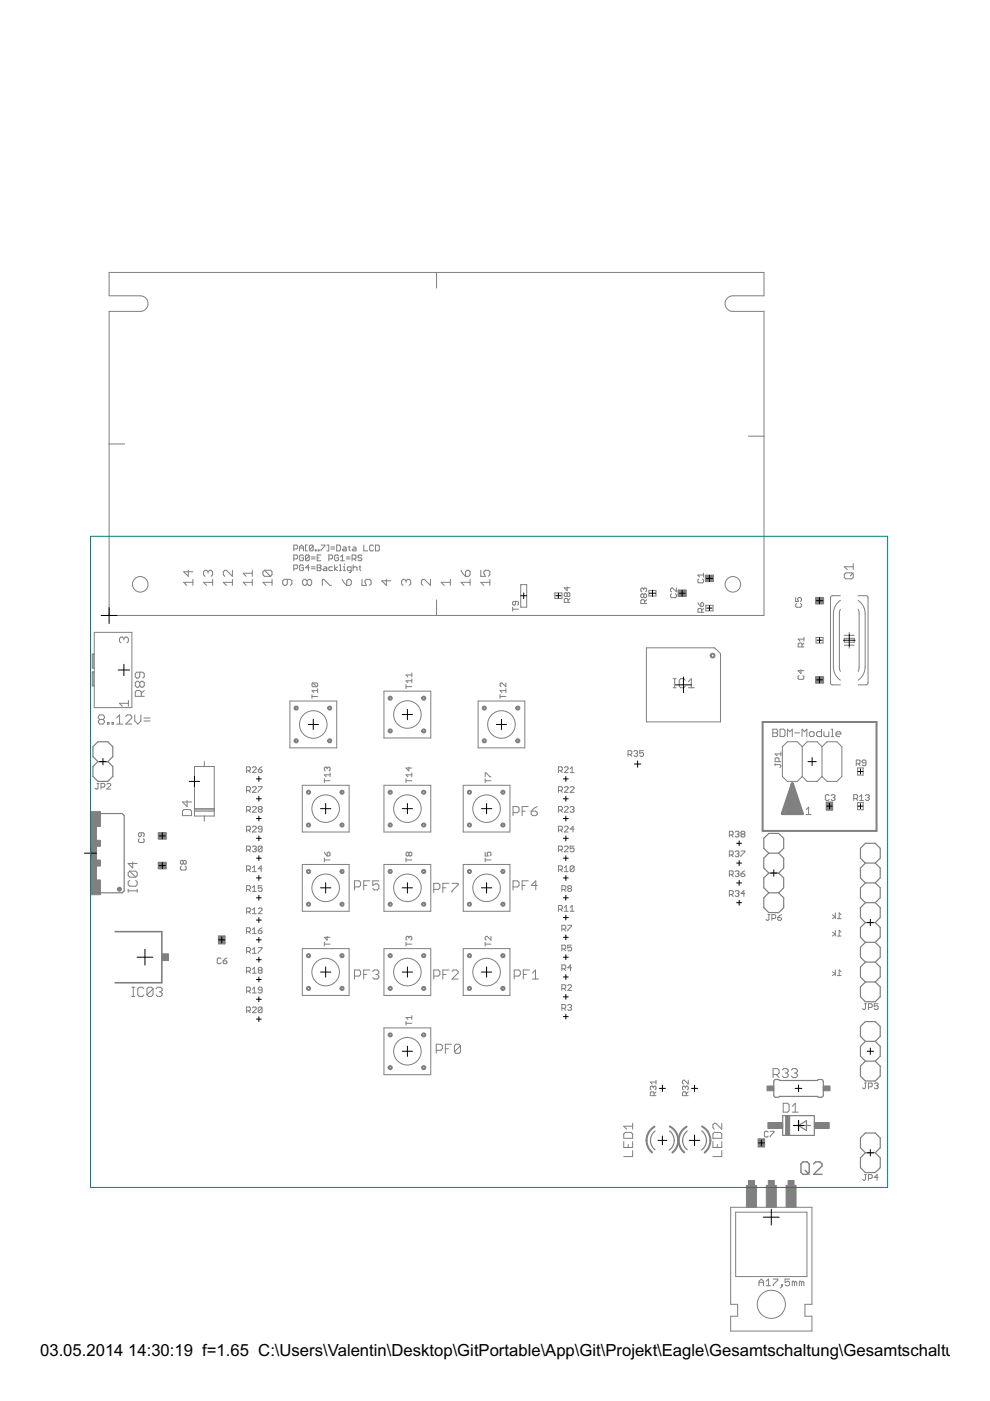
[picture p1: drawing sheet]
<svg xmlns="http://www.w3.org/2000/svg" width="210mm" height="297mm" viewBox="0 0 210 297" stroke-linecap="round" stroke-linejoin="round" font-family="sans-serif">
<defs><g id="words">
<g font-size="4">
<text x="8.5" y="287.5">03.05.2014</text>
<text x="27.2" y="287.5">14:30:19 f=1.65 C:\Users\Valentin\Desktop\GitPortable\App\Git\Projekt\Eagle\Gesamtschaltung\Gesamtschaltung.brd</text>
</g>
</g></defs>
<g fill="none" stroke="#808080" stroke-width=".21">
<path d="M23.1 57.8h138.9v4.9h-6.6a1.65 1.65 0 0 0-1.7 1.7 1.65 1.65 0 0 0 1.7 1.6h6.6v64.5h-138.9v-64.5h6.6a1.65 1.65 0 0 0 1.7-1.6 1.65 1.65 0 0 0-1.7-1.7h-6.6zM92.6 57.8v3.3M23.1 94.1h3.3M158.7 92.5h3.3M62.3 116.4h.6l.2-.2v-.4l-.2-.2h-.6v1.2M62.3 118.5h.6l.2-.2v-.4l-.2-.2h-.6v1.2M63.5 116.8v-.8l.4-.4 .4 .4v.8M63.5 116.2h.8M64.3 120l-.2-.2h-.4l-.2 .2v.8l.2 .2h.4l.2-.2v-.4h-.4M64.3 117.9l-.2-.2h-.4l-.2 .2v.8l.2 .2h.4l.2-.2v-.4h-.4M65.2 115.6h-.4v1.2h.4M65.6 117.9l-.2-.2h-.4l-.2 .2v.8"/>
<path d="M65.6 117.9v.8l-.2 .2h-.4l-.2-.2M65.6 117.9l-.8 .8M66 118.5h.8M66 118.1h.8M66.4 115.8l-.2-.2h-.4l-.2 .2v.8M66.4 115.8v.8l-.2 .2h-.4l-.2-.2M66.4 115.8l-.8 .8M66.8 116.6h.2v.2h-.2zM67.2 119.8h.7l.2 .2-.2 .4 .2 .4-.2 .2h-.7zM67.2 118.3h.4M67.5 116.6h.1v.2h-.1zM68.1 117.7h-.9v1.2h.9"/>
<path d="M68.1 115.6h.8v.2l-.8 .8v.2M69.3 115.6h.4v1.2h-.4M69.7 118.5h.6l.2-.2v-.4l-.2-.2h-.6v1.2M70.1 116.4h.9M70.1 116h.9M71 119.8v1.2M71.4 115.6h.6l.2 .2v.8l-.2 .2h-.6zM71.8 117.9l-.2-.2h-.4l-.2 .2v.8l.2 .2h.4l.2-.2v-.4h-.4M72 119.8h.2v1.2M72.2 118.9h.8M72.2 118.1l.4-.4v1.2M72.8 116h.4l.2 .2v.6h-.6l-.2-.2 .2-.2h.6"/>
<path d="M73 119.6v.2M73.4 118.5h.8M73.4 118.1h.8M73.9 116h.4M74 115.8v.8l.3 .2M74.7 118.5h.6l.2-.2v-.4l-.2-.2h-.6v1.2M74.9 119.8v1.2M74.9 116h.4l.2 .2v.6h-.6l-.2-.2 .2-.2h.6M75.1 118.5l.4 .4M76.3 120v.8l.2 .2M76.7 117.9l-.2-.2h-.4l-.2 .2 .2 .4h.4l.2 .2-.2 .4h-.4l-.2-.2M77.1 115.6v1.2h.9"/>
<path d="M79.2 115.8l-.2-.2h-.4l-.2 .2v.8l.2 .2h.4l.2-.2M79.6 115.6h.6l.2 .2v.8l-.2 .2h-.6zM180.9 119.5v1.3M19.8 138.7v2.9M20 134.1h8v15.9h-8zM20 138.7h-.4v2.9h.4M26.3 135.4l-.3-.3h-.3l-.4 .3v.6l.4 .3M26.3 135.4l.3-.3h.3l.3 .3v.6l-.3 .3M26.3 135.4v.3M39.9 120.9v1.3l-1-1h2M40.9 123.5h-2l.7 .6M40.9 122.8v1.3"/>
<path d="M44.1 121.2l-.3-.3h-.3l-.3 .3v.7l.3 .3M44.1 121.2l.3-.3h.4l.3 .3v.7l-.3 .3M44.1 121.2v.3M45.1 123.5h-1.9l.6 .6M45.1 122.8v1.3M49.3 123.5h-2l.7 .6M49.3 120.9v1.3l-1.3-1.3h-.3l-.4 .3v.7l.4 .3M49.3 122.8v1.3M53.5 123.5h-1.9l.6 .6M53.5 120.9v1.3M53.5 122.8v1.3M53.5 121.5h-1.9l.6 .7"/>
<path d="M56.1 120.9l-.3 .3v.7l.3 .3h1.3M56.1 120.9h1.3l.3 .3v.7l-.3 .3M56.1 120.9l1.3 1.3M57.7 123.5h-1.9l.6 .6M57.7 122.8v1.3M60.9 122.8v1l-.3 .3h-.3l-.4-.3v-.7l.4-.3h1.3l.3 .3v.7l-.3 .3M62.3 120.6h.6l.2-.2v-.4l-.2-.2h-.6v1.2M65.1 123.1l-.3-.3h-.3l-.3 .3v.7l.3 .3h.3l.3-.3M65.1 123.1l.3-.3h.4l.3 .3v.7l-.3 .3h-.4l-.3-.3M65.1 123.1v.7M65.6 120.4h-.8l.6-.6v1.2M66 120.6h.8"/>
<path d="M66 120.2h.8M67.2 120.4h.7M68.3 124.1v-1.3h.4l1.3 1.3h.3M68.7 120.2h.4l.2 .2v.6h-.6l-.2-.2 .2-.2h.6M70.5 120.2h-.6l-.2 .2v.4l.2 .2h.6M71.6 120.2l-.6 .4 .6 .4M72 121h.4M72.5 122.8l.4 .7 .6 .6M72.8 121h.4M72.8 120.2h.2v.8M73.5 123.1l.3-.3h.4l.3 .3v.7l-.3 .3h-.7zM74.4 121h-.6l-.2-.2v-.4l.2-.2h.6v1l-.4 .2"/>
<path d="M74.9 120.4l.2-.2h.4l.2 .2v.6M76.1 120.2h.4M76.8 122.8v1.3h.9l-.3-.6v-.4l.3-.3h.7l.3 .3v.7l-.3 .3M81.9 122.8v1.3l-1-1h2M86.1 123.1l-.3-.3h-.3l-.3 .3v.7l.3 .3M86.1 123.1l.3-.3h.4l.3 .3v.7l-.3 .3M86.1 123.1v.4M91.3 122.8v1.3l-1.3-1.3h-.3l-.4 .3v.7l.4 .3M92.6 127.2v3.3M95.5 123.5h-2l.7 .6M95.5 122.8v1.3M97.7 120.9l.4 .6 .6 .7"/>
<path d="M98.7 121.2l.3-.3h.4l.3 .3v.7l-.3 .3h-.7zM99.7 123.5h-2l.7 .6M99.7 122.8v1.3M101.9 120.9v1.3h1l-.3-.7v-.3l.3-.3h.6l.4 .3v.7l-.4 .3M103.9 123.5h-2l.7 .6M103.9 122.8v1.3M108.7 129.2h1.2M108.7 128.7v.9M109.3 127.5v.6l-.2 .2-.4-.2v-.4l.2-.2h.8l.2 .2v.4l-.2 .2M110.4 124h1.3v4.7h-1.3zM117.6 125.7h1.5v1.2h-1.5zM120.2 125.9l-.2-.2-.4 .2v.4l.2 .2 .4-.2"/>
<path d="M120.2 125.9l.2-.2 .4 .2v.4l-.2 .2-.4-.2M120.2 124.4v.8l-.6-.6h1.2M120.2 125.9v.4M120.4 127.7v-.6l-.2-.2h-.4l-.2 .2v.6h1.2M120.8 126.9l-.4 .4M136.5 126.1l.2-.2 .4 .2v.4l-.2 .2-.4-.2M136.5 124.9l.2-.2 .4 .2v.4l-.2 .2M136.5 126.1l-.2-.2-.4 .2v.4l.2 .2 .4-.2M136.5 124.9l-.2-.2-.4 .2v.4l.2 .2M136.5 124.9v.2M136.5 126.1v.4M136.7 128v-.7l-.2-.2h-.4l-.2 .2v.7h1.2"/>
<path d="M137.1 137.4h14.4l1.3 1.2v14.5h-15.7zM137.1 127.1l-.4 .5M137.6 125.2h1.5v1.2h-1.5zM142.4 125.9l-.2 .2v.4l.2 .2h.8l.2-.2v-.4l-.2-.2M143.4 124.7v.8l-.8-.8-.4 .2v.4l.2 .2M144.1 125.3h.5M145.2 125.8v.5h-.6M148 127.8l.6 .8M148.1 122.8l-.1 .2v.4l.1 .2h.9l.2-.2v-.4l-.2-.2M148.8 127.8l.4 .2v.4l-.2 .2h-.4v-.6zM148.8 129.8v-.6l-.2-.2h-.4l-.2 .2v.6h1.2M149.2 121.5v.8"/>
<path d="M149.2 121.9h-1.2l.4 .4M149.2 129l-.4 .4M149.6 128.3h1.6v1.2h-1.6zM150.4 122.1h-.5v.5M150.4 123.1h.5M168.7 126.7v.8h.6l-.2-.4 .2-.4h.4l.2 .2v.4l-.2 .2M168.9 128l-.2 .1v.5l.2 .2h.8l.2-.2v-.5l-.2-.1M170.1 137.2v-.7l-.3-.1h-.4l-.2 .1v.7h1.3M170.5 136.4l-.4 .4M170.5 135.5h-1.3l.4 .4M170.5 135.1v.8M173 135.2h1.5v1.1h-1.5z"/>
<path d="M173.8 126.8h-.6v.6M173.8 127.9h.5M178.2 126.3h-1.7l-.3 .1-.1 .3v18.1l.1 .3 .3 .1h1.7M178.2 129.2l-.2 .9v11.3l.2 .9M178.2 127.3l-1 1-.4 .9-.1 .9v11.8l.5 1.3 1 1M179 135.3h2.1v.9h-2.1zM179 134.7h2.1M179 136.8h2.1M179.3 121.5h1.3l.3 .3v.6l-.3 .3h-1.3l-.3-.3v-.6zM180.1 134.1v.6M180.1 136.8v.6M180.9 120.2h-1.9l.6 .6"/>
<path d="M180.9 121.5l-.6 .6M181.9 127.3l1 1 .4 .9 .1 .9v11.8l-.5 1.3-1 1M181.9 129.2l.3 .9v11.3l-.3 .9M181.9 126.3h1.7l.3 .1 .1 .3v18.1l-.1 .3-.3 .1h-1.7M19.8 142.5v2.9M20 142.5h-.4v2.9h.4M21.2 152.5l-.4-.3v-.3l.4-.3h.6l.3 .3v.3l-.3 .3M21.2 152.5l-.4 .4v.3l.4 .3h.6l.3-.3v-.3l-.3-.4M21.2 152.5h.6M22.8 153.2h.3v.3h-.3zM23.7 153.2h.4v.3h-.4zM24.7 153.5h1.3"/>
<path d="M24.7 152.2l.7-.6v1.9M26.6 151.9l.4-.3h.6l.3 .3v.3l-1.3 1.3h1.3M27.2 148.5v1.3M27.2 149.1h-1.9l.7 .7M28.6 151.6v1.3l.6 .6 .7-.6v-1.3M29.6 144.8l.4-.4h.3l.3 .4v.6l-.3 .3h-.3l-.4-.3M29.6 142.5v1l-.3 .3h-.3l-.3-.3v-.7l.3-.3h1.3l.3 .3v.7l-.3 .3M29.6 144.8l-.3-.4h-.3l-.3 .4v.6l.3 .3h.3l.3-.3M29.6 144.8v.6M30 147.6v-.9l-.4-.3h-.6l-.3 .3v.9h1.9M30.5 152.9h1.3M30.5 152.2h1.3"/>
<path d="M30.6 146.4l-.6 .6M61.5 148.6h9.9v10h-9.9zM66.1 147.7h1.3M66.1 147.3v.8M66.3 144.8l-.2 .2v.4l.2 .2h.9M66.3 144.8h.9l.2 .2v.4l-.2 .2M66.3 144.8l.9 .8M67.4 146.4h-1.3l.4 .4M67.4 146v.8M81.4 146.5h9.9v10h-9.9zM86.1 145.2v.8M86.1 145.6h1.2"/>
<path d="M87.3 143.1h-1.2l.4 .4M87.3 142.7v.8M87.3 143.9v.8M87.3 144.3h-1.2l.4 .4M101.4 148.6h9.9v10h-9.9zM106 147.7h1.3M106 147.3v.8M107.3 146.4h-1.3l.4 .4M107.3 144.8v.8l-.9-.8-.4 .2v.4l.2 .2M107.3 146v.8M133.2 160h.6l.2-.3v-.4l-.2-.1h-.6v1.2M133.6 160l.4 .4"/>
<path d="M134.4 159.3l.2-.1h.4l.2 .1-.2 .4M134.8 159.7h.2M135 159.7l.2 .3-.2 .4h-.4l-.2-.2M136.4 159.2h-.8v.5l.6-.1 .2 .1v.5l-.2 .2h-.4l-.2-.2M142.7 145.8h.7M142.7 143.9h.7M143 143.9v1.9M145.3 144.2l-.3-.3h-.7l-.3 .3v1.3l.3 .3h.7l.3-.3M145.9 145.8h1.3M145.9 144.5l.7-.6v1.9M163.9 154.6h.7l.3 .3v.2l-.3 .3 .3 .2v.3l-.3 .3h-.7zM163.9 155.4h.7"/>
<path d="M165.4 154.6h.8l.2 .3v1l-.2 .3h-.8zM165.6 159.4v.9M165.6 159.9h-1.3l.5 .4M166.9 156.2v-1.6l.6 .5 .5-.5v1.6M168.5 155.4h1M169.4 143.2l-.2 .2v.4l.2 .2h.8l.2-.2v-.4l-.2-.2M169.8 142v.8l-.6-.6h1.2M170.1 156.2v-1.6l.5 .5 .5-.5v1.6M170.1 158.3l-1.1-1h-2.1l-1 1v6.3l1 1.1h2.1l1.1-1.1M170.1 158.3l1-1h2.1l1.1 1M170.1 158.3v6.3M171.6 155.4l.3-.3h.5l.2 .3v.5l-.2 .3h-.5l-.3-.3z"/>
<path d="M173.2 143.6h.6M174.2 154.6v1.6h-.8l-.3-.3v-.5l.3-.3h.8M174.3 158.3l1-1h2.1l1.1 1v6.3l-1.1 1.1h-2.1l-1-1.1M174.3 144.1v.6h-.5M174.3 158.3v6.3M174.7 155.1v.8l.2 .3h.8v-1.1M176.2 154.6h.3v1.6M176.2 156.2h.5M177.2 155.6h1.1v-.2l-.3-.3h-.5l-.3 .3v.5l.3 .3h.5M20.6 166.1h.4M20.8 166.1v1l-.2 .2-.4-.2M21.4 166.9h.6l.2-.2v-.4l-.2-.2h-.6v1.2"/>
<path d="M22.6 166.3l.3-.2h.4l.2 .2v.2l-.9 .8h.9M29.5 177.8l-.1 .2v.4l.1 .2h.9l.2-.2v-.4l-.2-.2M30 176.6v.6l-.2 .2-.4-.2v-.4l.1-.2h.9l.2 .2v.4l-.2 .2M34.4 176.7h-.5v.5M34.4 177.7h.5M39 171.6h1.3l.3 .4v.9h-1.9v-.9zM39.7 169.7v1.3l-1-1h1.9M41.2 172h4.2M41.2 171.7h4.2M41.2 162.5h4.2v10.5h-4.2zM41.2 171.4h4.2M43.3 161.5v1"/>
<path d="M43.3 173v1.1M52.3 171.8h.6l.2-.2v-.4l-.2-.2h-.6v1.2M52.3 163.4h.6l.2-.2v-.4l-.2-.2h-.6v1.2M52.3 167.6h.6l.2-.2v-.4l-.2-.2h-.6v1.2M52.3 176h.6l.2-.2v-.4l-.2-.2h-.6v1.2M52.7 163.4l.4 .4M52.7 167.6l.4 .4M52.7 171.8l.4 .4M52.7 176l.4 .4M53.5 171.2l.2-.2h.4l.2 .2v.2l-.8 .8h.8M53.5 175.4l.2-.2h.4l.2 .2v.2l-.8 .8h.8M53.5 162.8l.2-.2h.4l.2 .2v.2l-.8 .8h.8"/>
<path d="M53.5 167l.2-.2h.4l.2 .2v.2l-.8 .8h.8M53.5 179.6l.2-.2h.4l.2 .2-.2 .4M54.8 163.2h.6l.2 .4-.2 .2h-.4l-.2-.2zM54.8 166.8h.8l-.8 1.2M55 171.6l-.2-.2 .2-.4h.4l.2 .2-.2 .4M55 171.6l-.2 .2 .2 .4h.4l.2-.2-.2-.4M55 171.6h.4M55.6 175.8h-.6l-.2-.2 .2-.4h.4l.2 .2v.8l-.2 .2h-.4l-.2-.2M55.6 179.6v.8l-.2 .2h-.4l-.2-.2M55.6 179.6l-.2-.2h-.4l-.2 .2v.8M55.6 162.6l-.8 .6M55.6 179.6l-.8 .8"/>
<path d="M64.1 166.5h9.9v9.9h-9.9zM68.8 165.1v.8M68.8 165.5h1.2M69.4 162.8l-.2-.2-.4 .2v.5l.2 .1M69.4 162.8v.2M69.4 162.8l.2-.2 .4 .2v.5l-.2 .1M70 163.9v.8M70 164.3h-1.2l.4 .4M81.4 166.5h9.9v9.9h-9.9zM86.1 165.1v.8M86.1 165.5h1.2M86.7 162.6v.8l-.6-.6h1.2"/>
<path d="M87.3 163.9v.8M87.3 164.3h-1.2l.4 .4M98.2 166.5h9.9v9.9h-9.9zM102.9 164.7v-.8h.2l.8 .8h.2M102.9 165.1v.8M102.9 165.5h1.2M108.8 172.3h.9l.3-.3v-.7l-.3-.3h-.9v1.9M110.7 172h.6M112 171h-1.3v1.9M112.6 172h1l.3 .3v.3l-.3 .3h-.7l-.3-.3zM113.9 171l-.6 .3-.7 .7M118.4 171.8h.6l.2-.2v-.4l-.2-.2h-.6v1.2"/>
<path d="M118.4 167.6h.6l.2-.2v-.4l-.2-.2h-.6v1.2M118.4 163.4h.6l.2-.2v-.4l-.2-.2h-.6v1.2M118.4 176h.6l.2-.2v-.4l-.2-.2h-.6v1.2M118.8 163.4l.4 .4M118.8 167.6l.4 .4M118.8 171.8l.4 .4M118.8 176l.4 .4M119.7 171.2l.2-.2h.4l.2 .2v.2l-.8 .8h.8M119.7 175.4l.2-.2h.4l.2 .2v.2l-.8 .8h.8M119.7 162.8l.2-.2h.4l.2 .2v.2l-.8 .8h.8M119.7 167l.2-.2h.4l.2 .2v.2l-.8 .8h.8M119.7 179.6l.2-.2h.4l.2 .2v.2l-.8 .8h.8"/>
<path d="M120.9 171.2l.2-.2h.4l.2 .2-.2 .4M120.9 167l.2-.2h.4l.2 .2v.2l-.8 .8h.8M120.9 163l.4-.4v1.2M120.9 163.8h.8M121.3 171.6h.2M121.5 171.6l.2 .2-.2 .4h-.4l-.2-.2M121.7 179.4h-.8v.6l.4-.2 .4 .2v.4l-.2 .2h-.4l-.2-.2M121.7 175.8h-.8l.6-.6v1.2M154.6 177h.6l.2-.2v-.4l-.2-.2h-.6v1.3M155 177l.4 .5M155.9 176.4l.2-.2h.4l.2 .2-.2 .4M156.3 176.8h.2"/>
<path d="M156.5 176.8l.2 .2-.2 .5h-.4l-.2-.3M157.3 176.8l-.2-.2 .2-.4h.4l.2 .2-.2 .4M157.3 176.8l-.2 .2 .2 .5h.4l.2-.3-.2-.4M157.3 176.8h.4M164.3 162.1h1.1l.2 .2-.2 .4M164.3 161.9v.4M165.2 161.5v-.6l-.2-.2h-.5l-.2 .2v.6h1.3M170.1 164.6l1 1.1h2.1l1.1-1.1M170.9 171.7l.5-.6v1.6M170.9 172.7h1.1M175.3 170.9v.5M175.8 168.7l-.2-.2h-.4l-.2 .2v.8l.2 .2h.4l.2-.2"/>
<path d="M175.9 170.4h.5v.5M176.2 168.7l.2-.2h.4l.2 .2-.2 .4M176.6 169.1h.2M176.8 169.1l.2 .2-.2 .4h-.4l-.2-.2M181 169.3h.6l.2-.2v-.4l-.2-.2h-.6v1.2M181.4 169.3l.4 .4M181.5 161.9h.7l.2-.1v-.5l-.2-.2h-.7v1.2M181.8 162.8h1.2v1.5h-1.2zM181.8 170.2h1.2v1.5h-1.2zM181.9 161.9l.5 .4M182.3 169.7h.8M182.3 168.9l.4-.4v1.2"/>
<path d="M183.5 168.7l.2-.2h.4l.2 .2-.2 .4M183.6 161.8h-.6l-.2-.3 .2-.4h.4l.2 .2v.9l-.2 .1h-.4l-.2-.1M183.9 169.1h.2M184.1 169.1l.2 .2-.2 .4h-.4l-.2-.2M27.2 188.9h1.9M27.2 188.6v.6M27.5 184.7h1.3l.3 .3v.7l-.3 .3M27.5 186.6l-.3 .4v.6l.3 .3h1.3l.3-.3v-.6l-.3-.4M27.5 184.7l-.3 .3v.7l.3 .3h1.3M27.5 184.7l1.3 1.3M28.1 182.8v1.2l-.9-.9h1.9M29.1 188.6v.6"/>
<path d="M33.9 183h.5M34.9 183.5v.5h-.5M38.5 183.6l-.3 .3v.4l.3 .2h.8l.2-.2v-.4l-.2-.3M38.9 182.6l-.2-.2-.5 .2v.4l.3 .2 .4-.2M38.9 182.6l.2-.2 .4 .2v.4l-.2 .2-.4-.2M38.9 182.6v.4M46.5 199.3v.5h.5M47.5 198.7v.6M52.3 188.6h.6l.2-.2v-.4l-.2-.2h-.6v1.2M52.3 184.4h.6l.2-.2v-.4l-.2-.2h-.6v1.2M52.3 180.2h.6l.2-.2v-.4l-.2-.2h-.6v1.2M52.3 193.3h.6l.2-.2v-.4l-.2-.2h-.6v1.2"/>
<path d="M52.3 197.5h.6l.2-.2v-.4l-.2-.2h-.6v1.2M52.7 193.3l.4 .4M52.7 184.4l.4 .4M52.7 188.6l.4 .4M52.7 197.5l.4 .4M52.7 180.2l.4 .4M53.5 189h.8M53.5 184.8h.8M53.5 192.9l.4-.4v1.2M53.5 184l.4-.4v1.2M53.5 188.2l.4-.4v1.2M53.5 197.1l.4-.4v1.2"/>
<path d="M53.5 193.7h.8M53.5 197.9h.8M53.9 180h.2M54.1 180l.2 .2-.2 .4h-.4l-.2-.2M54.8 192.7l.2-.2h.4l.2 .2v.2l-.8 .8h.8M54.8 197.3h.6l.2 .4-.2 .2h-.4l-.2-.2zM55.6 187.8h-.8v.6l.4-.2 .4 .2v.4l-.2 .2h-.4l-.2-.2M55.6 184.2h-.8l.6-.6v1.2M55.6 196.7l-.8 .6M64.1 183.3h9.9v9.9h-9.9zM68.8 180.7l.6 .8M68.8 181.9v.8"/>
<path d="M68.8 199.8v.8M68.8 182.3h1.2M69.4 198.5v.8l-.6-.6h1.2M69.4 180.9l.2-.2 .4 .2v.4l-.2 .2h-.4zM75.2 188h.9l.4-.3v-.6l-.4-.3h-.9v1.9M77.1 187.7h.6M78.4 186.8h-1.3v1.9M80.3 186.8h-1.3v.9l1-.3 .3 .3v.7l-.3 .3h-.6l-.4-.3M81.4 183.3h9.9v9.9h-9.9zM86.1 181.9v.8M86.1 199.8v.8M86.1 182.3h1.2"/>
<path d="M86.7 180.9l-.2-.2-.4 .2v.4l.2 .2 .4-.2M86.7 198.7l-.2-.2-.4 .2v.4l.2 .2M86.7 180.9l.2-.2 .4 .2v.4l-.2 .2-.4-.2M86.7 198.7l.2-.2 .4 .2v.4l-.2 .2M86.7 180.9v.4M86.7 198.7v.2M92 188.6h.9l.4-.4v-.6l-.4-.3h-.9v1.9M93.9 188.2h.7M95.2 187.3h-1.3v1.9M95.8 187.3h1.3v.3l-1.3 1.3v.3M98.2 183.3h9.9v9.9h-9.9zM102.9 180.7v.8h.6l-.2-.4 .2-.4h.4l.2 .2v.4l-.2 .2"/>
<path d="M102.9 181.9v.8M102.9 199.8v.8M102.9 182.3h1.2M104.1 198.5v.8l-.8-.8-.4 .2v.4l.2 .2M108.8 188h.9l.3-.3v-.6l-.3-.3h-.9v1.9M110.7 187.7h.6M112 186.8h-1.3v1.9M113.9 187.7h-1.3l1-.9v1.9M118.4 180.2h.6l.2-.2v-.4l-.2-.2h-.6v1.2M118.4 184.4h.6l.2-.2v-.4l-.2-.2h-.6v1.2M118.4 192.8h.6l.2-.2v-.4l-.2-.2h-.6v1.2M118.8 184.4l.4 .4"/>
<path d="M118.8 192.8l.4 .4M118.8 180.2l.4 .4M119.1 188.6h.6l.3-.2v-.4l-.3-.2h-.6v1.2M119.1 197h.6l.3-.2v-.4l-.3-.2h-.6v1.2M119.5 197l.5 .4M119.5 188.6l.5 .4M119.7 193.2h.8M119.7 184l.4-.4v1.2M119.7 192.4l.4-.4v1.2M119.7 184.8h.8M120.4 196.2h.8v.2l-.8 .8v.2M120.6 188.4l-.2-.2 .2-.4h.4l.2 .2-.2 .4"/>
<path d="M120.6 188.4l-.2 .2 .2 .4h.4l.2-.2-.2-.4M120.6 188.4h.4M120.9 193.2h.8M120.9 192.4l.4-.4v1.2M121.7 183.8l-.2-.2h-.4l-.2 .2v.8M121.7 183.8v.8l-.2 .2h-.4l-.2-.2M121.7 183.8l-.8 .8M154.6 189.7h.6l.2-.3v-.4l-.2-.2h-.6v1.3M154.6 181.3h.6l.2-.3v-.4l-.2-.2h-.6v1.3M154.6 185.4h.6l.2-.1v-.5l-.2-.2h-.6v1.2M155 189.7l.4 .4M155 185.4l.4 .4"/>
<path d="M155 181.3l.4 .4M155.9 189l.2-.2h.4l.2 .2-.2 .4M155.9 180.6l.2-.2h.4l.2 .2-.2 .4M155.9 184.8l.2-.2h.4l.2 .2-.2 .5M156.3 189.4h.2M156.3 185.3h.2M156.3 181h.2M156.5 181l.2 .3-.2 .4h-.4l-.2-.3M156.5 185.3l.2 .1-.2 .4h-.4l-.2-.1M156.5 189.4l.2 .3-.2 .4h-.4l-.2-.3M157.1 185.3h.6l.2 .4-.2 .1h-.4l-.2-.1zM157.1 180.4h.8v.2l-.8 .8v.3"/>
<path d="M157.9 189.4h-.8l.6-.6v1.3M157.9 184.6l-.8 .7M162.8 193.9h.4M163 193.9v1l-.2 .2-.4-.2M163.7 194.7h.6l.2-.2v-.4l-.2-.2h-.6v1.2M164.9 194.5h.6l.2 .4-.2 .2h-.4l-.2-.2zM165.7 193.9l-.8 .6M176.5 194l.6 .4-.6 .4M176.5 197.6l.6 .4-.6 .5M177.1 193.5v1.3M177.1 197.2v1.3M177.5 194.8h.8"/>
<path d="M177.5 198.5h.8M178.3 194l-.4-.5v1.3M178.3 197.6l-.4-.4v1.3M27.9 209.3h.7M27.9 211.3h.7M28.3 209.3v2M30.5 209.7l-.3-.4h-.7l-.3 .4v1.2l.3 .4h.7l.3-.4M32.4 209.7l-.3-.4h-.6l-.3 .4v1.2M32.4 209.7v1.2l-.3 .4h-.6l-.3-.4M32.4 209.7l-1.2 1.2M33.1 209.7l.3-.4h.7l.3 .4v.3l-.3 .3M33.7 210.3h.4"/>
<path d="M34.1 210.3l.3 .3v.3l-.3 .4h-.7l-.3-.4M46.9 203.3l-.2-.2h-.4l-.2 .2v.8l.2 .2h.4l.2-.2M47.3 203.7h.6l.2 .4-.2 .2h-.4l-.2-.2zM48.1 203.1l-.8 .6M52.3 201.7h.6l.2-.2v-.4l-.2-.2h-.6v1.2M52.3 205.9h.6l.2-.2v-.4l-.2-.2h-.6v1.2M52.3 210.1h.6l.2-.2v-.4l-.2-.2h-.6v1.2M52.3 214.3h.6l.2-.2v-.4l-.2-.2h-.6v1.2M52.7 201.7l.4 .4M52.7 205.9l.4 .4M52.7 210.1l.4 .4M52.7 214.3l.4 .4"/>
<path d="M53.5 201.3l.4-.4v1.2M53.5 205.5l.4-.4v1.2M53.5 209.7l.4-.4v1.2M53.5 202.1h.8M53.5 206.3h.8M53.5 210.5h.8M53.5 213.7l.2-.2h.4l.2 .2v.2l-.8 .8h.8M54.8 200.9h.8l-.8 1.2M55 205.7l-.2-.2 .2-.4h.4l.2 .2-.2 .4M55 205.7l-.2 .2 .2 .4h.4l.2-.2-.2-.4M55 205.7h.4M55.6 209.9h-.6l-.2-.2 .2-.4h.4l.2 .2v.8l-.2 .2h-.4l-.2-.2"/>
<path d="M55.6 213.7v.8l-.2 .2h-.4l-.2-.2M55.6 213.7l-.2-.2h-.4l-.2 .2v.8M55.6 213.7l-.8 .8M64.1 201.1h9.9v10h-9.9zM68.8 200.2h1.2M75.2 206.9h.9l.4-.3v-.6l-.4-.3h-.9v1.9M77.1 206.6h.6M78.4 205.7h-1.3v1.9M79 206l.4-.3h.6l.3 .3v.3l-.3 .3M79.7 206.6h.3M80 206.6l.3 .3v.4l-.3 .3h-.6l-.4-.3M81.4 217.9h9.9v10h-9.9z"/>
<path d="M81.4 201.1h9.9v10h-9.9zM86.1 216.6v.8M86.1 217h1.2M86.1 200.2h1.2M87.3 215.7h-1.2l.4 .4M87.3 215.3v.8M92 206.9h.9l.4-.3v-.6l-.4-.3h-.9v1.9M93.9 206.6h.7M95.2 205.7h-1.3v1.9M95.8 206l.4-.3h.6l.3 .3v.3l-1.3 1.3h1.3M98.2 201.1h9.9v10h-9.9zM102.9 200.2h1.2"/>
<path d="M109 206.9h1l.3-.3v-.6l-.3-.3h-1v1.9M111 206.6h.6M112.2 205.7h-1.2v1.9M112.9 207.6h1.3M112.9 206.3l.6-.6v1.9M119.1 201.2h.6l.3-.2v-.4l-.3-.2h-.6v1.2M119.1 205.4h.6l.3-.2v-.4l-.3-.2h-.6v1.2M119.1 209.6h.6l.3-.2v-.4l-.3-.2h-.6v1.2M119.1 213.8h.6l.3-.2v-.4l-.3-.2h-.6v1.2M119.5 213.8l.5 .4M119.5 209.6l.5 .4M119.5 205.4l.5 .4"/>
<path d="M119.5 201.2l.5 .4M120.4 209l.2-.2h.4l.2 .2v.2l-.8 .8h.8M120.4 213.2l.2-.2h.4l.2 .2-.2 .4M120.8 213.6h.2M121 213.6l.2 .2-.2 .4h-.4l-.2-.2M121.2 200.4h-.8v.6l.4-.2 .4 .2v.4l-.2 .2h-.4l-.2-.2M121.2 205.2h-.8l.6-.6v1.2M176.5 206l.6 .4-.6 .4M177.1 205.6v1.2M177.5 206.8h.8M178.3 206l-.4-.4v1.2M183.3 212.8h.4"/>
<path d="M183.5 212.8v1l-.2 .2-.4-.2M184.1 213.6h.6l.2-.2v-.4l-.2-.2h-.6v1.2M186.2 212.8h-.8v.6l.6-.2 .2 .2v.4l-.2 .2h-.4l-.2-.2M92.5 222.7h1l.3-.3v-.7l-.3-.3h-1v1.9M94.4 222.4h.7M95.7 221.4h-1.3v1.9M97.6 221.7l-.3-.3h-.6l-.3 .3v1.3M97.6 221.7v1.3l-.3 .3h-.6l-.3-.3M97.6 221.7l-1.2 1.3M134.1 238.1v1.3M134.1 238.8h-1.9l.7 .6M138.5 230.5l.2-.2 .4 .2v.4l-.2 .2"/>
<path d="M138.5 230.5l-.2-.2-.4 .2v.4l.2 .2M138.5 230.5v.2M138.7 232.3v-.6l-.2-.2h-.4l-.2 .2v.6h1.2M139.1 229v.8M139.1 231.5l-.4 .4M139.1 229.4h-1.2l.4 .4M145.3 230.5l-.2-.2-.4 .2v.4l.2 .2M145.3 230.5l.2-.2 .4 .2v.4l-.2 .2M145.3 230.5v.2M145.5 232.3v-.6l-.2-.2h-.4l-.2 .2v.6h1.2M145.9 229v.8l-.8-.8h-.2l-.2 .2v.4l.2 .2M145.9 231.5l-.4 .4"/>
<path d="M153 238.1v1.3l-1.2-1.3h-.4l-.2 .4v.6l.2 .3M163.3 239.9h.8l-.8 1.2M163.9 227.8h1l.3-.3v-.6l-.3-.3h-1v1.9M164.5 227.8l.7 .7M165.9 226.9l.3-.3h.6l.3 .3v.3l-.3 .3M166.1 233.9h.9l.3 .3v1.3l-.3 .3h-.9zM166.5 227.5h.3M166.8 227.5l.3 .3v.3l-.3 .4h-.6l-.3-.4M167.8 226.9l.3-.3h.6l.4 .3v.3l-.4 .3M168 235.8h1.2M168 234.5l.6-.6v1.9M168.4 227.5h.3"/>
<path d="M168.7 227.5l.4 .3v.3l-.4 .4h-.6l-.3-.4M183.3 229.6h.4M183.5 229.6v1l-.2 .2-.4-.2M184.1 230.4h.6l.2-.2v-.4l-.2-.2h-.6v1.2M185.4 229.8l.2-.2h.4l.2 .2-.2 .4M185.8 230.2h.2M186 230.2l.2 .2-.2 .4h-.4l-.2-.2M132.2 240.4l.4-.3h1.2l.3 .3v.9h-1.9zM132.2 242v1.3h1.9v-1.3M133.2 242.7v.6M134.1 243.9v1.3h-1.9M151.2 242v1.3h1.8v-1.3"/>
<path d="M151.4 240.1h1.3l.3 .3v.9h-1.8v-.9zM152.1 242.7v.6M153 243.9v1.3h-1.8M154.9 256h17.2v20.5h-1.4v2.6h1.4v3.1h-17.2v-3.1h1.5v-2.6h-1.5zM156 257h15.1v13.7h-15.1zM160.9 242.3v.5h.5M161.9 241.8v.5M162.9 240.1l-.2-.2h-.4l-.2 .2v.8l.2 .2h.4l.2-.2M183.3 249h.4M183.5 249v1l-.2 .3-.4-.3M184.1 249.9h.6l.2-.3v-.4l-.2-.2h-.6v1.3M186.2 249.6h-.8l.6-.6v1.3"/>
<path d="M160.9 272.6v-.9l.5-.5 .5 .5v.9M160.9 271.9h1M162.4 271.7l.5-.5v1.4M162.4 272.6h1M164 271.2h.9v.2l-.9 1v.2M165.7 272.4h.2v.2h-.2zM165.9 272.6l-.4 .5M167.4 271.2h-.9v.7l.4-.2 .5 .2v.5l-.2 .2h-.5l-.2-.2M168.4 271.9l-.4-.2v.9M168.4 271.9v.7M168.4 271.9l.3-.2 .2 .2v.7M169.9 271.9l-.4-.2v.9"/>
<path d="M169.9 271.9v.7M169.9 271.9l.3-.2 .2 .2v.7"/>
<circle cx="29.7" cy="123.9" r="1.65"/>
<circle cx="155.4" cy="123.9" r="1.65"/>
<circle cx="66.4" cy="153.6" r="2.92"/>
<circle cx="86.4" cy="151.5" r="2.92"/>
<circle cx="106.3" cy="153.6" r="2.92"/>
<circle cx="69" cy="171.5" r="2.92"/>
<circle cx="86.4" cy="171.5" r="2.92"/>
<circle cx="103.2" cy="171.5" r="2.92"/>
<circle cx="69" cy="188.2" r="2.92"/>
<circle cx="86.4" cy="188.2" r="2.92"/>
<circle cx="103.2" cy="188.2" r="2.92"/>
<circle cx="69" cy="206.1" r="2.92"/>
<circle cx="86.4" cy="206.1" r="2.92"/>
<circle cx="103.2" cy="206.1" r="2.92"/>
<circle cx="86.4" cy="222.9" r="2.92"/>
<circle cx="163.5" cy="276.5" r="2.98"/>
</g>
<path d="M168 166.2l2.1 6.3h-4.2zM168 166.2l-1.3 5.8h2.9l-1.6-4.2-.8 3.6h1.6l-.8-2-.3 1.5h.8" fill="none" stroke="#808080" stroke-width=".68"/>
<g fill="none" stroke="#808080" stroke-width=".42">
<path d="M143.9 125.2h1.5v1.2h-1.5zM144.1 126.3v-1l1.1 1M145.2 125.3v.5h-1.1M145.2 125.3h-.6v1h-.5M145.2 125.3l-1.1 1M149.6 122h1.6v1.2h-1.6zM149.9 122.1l1 1v-1M150.9 122.6h-1v.5M150.9 122.1h-.5v1h-.5M150.9 122.1l-1 1M173 126.8h1.5v1.1h-1.5zM173.2 126.8l1.1 1.1v-1.1"/>
<path d="M174.3 127.4h-1.1v.5M174.3 126.8h-.5v1.1h-.6M174.3 126.8l-1.1 1.1M161.7 153.1h24.1v23.1h-24.1zM173 143.6h1.5v1.1h-1.5zM173.2 144.1h1.1v-.5l-1.1 1.1M173.2 144.7v-1.1l1.1 1.1M173.8 143.6v1.1h-.6M33.7 176.6h1.5v1.2h-1.5zM33.9 176.7l1 1v-1M34.9 177.2h-1v.5M34.9 176.7h-.5v1h-.5"/>
<path d="M34.9 176.7l-1 1M175.3 170.2h1.1v1.5h-1.1zM175.3 170.4h.6v1M175.3 170.4v.5h1.1v.5M175.3 170.4l1.1 1M176.4 170.4l-1.1 1h1.1M33.7 182.9h1.5v1.2h-1.5zM33.9 184v-1l1 1M34.9 183v.5h-1M34.9 183h-.5v1h-.5M34.9 183l-1 1M46.4 198.5h1.2v1.5h-1.2z"/>
<path d="M46.5 198.7v.6h1v.5M46.5 198.7h1l-1 1.1M46.5 198.7l1 1.1M47 198.7v1.1h.5M138.8 238.9a3.4 3.4 0 0 0-.5 5.4M142 238.8a3.3 3.3 0 0 1 .6 5.6M145.6 238.9a3.4 3.4 0 0 0-.5 5.4M148.8 238.8a3.4 3.4 0 0 1 .6 5.6M160.8 241.6h1.2v1.5h-1.2zM160.9 241.8v.5h1v.5M160.9 241.8h1l-1 1M160.9 241.8l1 1"/>
<path d="M161.4 241.8v1h.5"/>
</g>
<g fill="#808080" stroke="#808080" stroke-width=".21">
<path d="M150.7 138.6a.51 .51 0 0 1 .8 .2 .51 .51 0 0 1-.3 .7 .51 .51 0 0 1-.6-.5h.2a.31 .31 0 0 1 .4-.3 .31 .31 0 0 1 .1 .5 .31 .31 0 0 1-.5-.1l-.2-.1z" fill-rule="evenodd"/>
<path d="M82.5 226a.44 .44 0 0 1 .6 .2 .44 .44 0 0 1-.3 .6 .44 .44 0 0 1-.5-.4h.2a.23 .23 0 0 1 .3-.2 .23 .23 0 0 1 .1 .3 .23 .23 0 0 1-.4 0l-.2-.1z" fill-rule="evenodd"/>
<path d="M82.5 219.1a.44 .44 0 0 1 .6 .1 .44 .44 0 0 1-.3 .6 .44 .44 0 0 1-.5-.4h.2a.23 .23 0 0 1 .3-.2 .23 .23 0 0 1 .1 .4 .23 .23 0 0 1-.4-.1l-.2-.1z" fill-rule="evenodd"/>
<path d="M89.6 226a.44 .44 0 0 1 .7 .2 .44 .44 0 0 1-.4 .6 .44 .44 0 0 1-.5-.4h.2a.23 .23 0 0 1 .3-.2 .23 .23 0 0 1 .1 .3 .23 .23 0 0 1-.4 0l-.2-.1z" fill-rule="evenodd"/>
<path d="M89.6 219.1a.44 .44 0 0 1 .7 .1 .44 .44 0 0 1-.4 .6 .44 .44 0 0 1-.5-.4h.2a.23 .23 0 0 1 .3-.2 .23 .23 0 0 1 .1 .4 .23 .23 0 0 1-.4-.1l-.2-.1z" fill-rule="evenodd"/>
<path d="M99.1 209.4a.43 .43 0 0 1 .7-.2 .43 .43 0 0 1-.1 .7 .43 .43 0 0 1-.6-.3h.2a.23 .23 0 0 1 .3-.2 .23 .23 0 0 1 .1 .3 .23 .23 0 0 1-.4 0l-.2-.1z" fill-rule="evenodd"/>
<path d="M99.1 202.4a.43 .43 0 0 1 .7-.1 .43 .43 0 0 1-.1 .7 .43 .43 0 0 1-.6-.4h.2a.23 .23 0 0 1 .3-.2 .23 .23 0 0 1 .1 .4 .23 .23 0 0 1-.4-.1l-.2-.1z" fill-rule="evenodd"/>
<path d="M106.4 209.2a.43 .43 0 0 1 .6 .2 .43 .43 0 0 1-.2 .6 .43 .43 0 0 1-.6-.4h.2a.23 .23 0 0 1 .3-.2 .23 .23 0 0 1 .1 .3 .23 .23 0 0 1-.4 0l-.2-.1z" fill-rule="evenodd"/>
<path d="M106.4 202.3a.43 .43 0 0 1 .6 .1 .43 .43 0 0 1-.2 .6 .43 .43 0 0 1-.6-.4h.2a.23 .23 0 0 1 .3-.2 .23 .23 0 0 1 .1 .4 .23 .23 0 0 1-.4-.1l-.2-.1z" fill-rule="evenodd"/>
<path d="M82.5 209.2a.44 .44 0 0 1 .6 .2 .44 .44 0 0 1-.3 .6 .44 .44 0 0 1-.5-.4h.2a.23 .23 0 0 1 .3-.2 .23 .23 0 0 1 .1 .3 .23 .23 0 0 1-.4 0l-.2-.1z" fill-rule="evenodd"/>
<path d="M82.5 202.3a.44 .44 0 0 1 .6 .2 .44 .44 0 0 1-.3 .6 .44 .44 0 0 1-.5-.5h.2a.23 .23 0 0 1 .3-.2 .23 .23 0 0 1 .1 .4 .23 .23 0 0 1-.4-.1l-.2-.1z" fill-rule="evenodd"/>
<path d="M89.5 209.4a.44 .44 0 0 1 .7-.2 .44 .44 0 0 1-.2 .8 .44 .44 0 0 1-.6-.4h.2a.23 .23 0 0 1 .3-.2 .23 .23 0 0 1 .1 .3 .23 .23 0 0 1-.4 0l-.2-.1z" fill-rule="evenodd"/>
<path d="M89.5 202.4a.44 .44 0 0 1 .7-.1 .44 .44 0 0 1-.2 .7 .44 .44 0 0 1-.6-.4h.2a.23 .23 0 0 1 .3-.2 .23 .23 0 0 1 .1 .4 .23 .23 0 0 1-.4-.1l-.2-.1z" fill-rule="evenodd"/>
<path d="M65 209.4a.44 .44 0 0 1 .7-.2 .44 .44 0 0 1-.1 .8 .44 .44 0 0 1-.6-.4h.2a.23 .23 0 0 1 .3-.2 .23 .23 0 0 1 .1 .3 .23 .23 0 0 1-.4 0l-.2-.1z" fill-rule="evenodd"/>
<path d="M65 202.4a.44 .44 0 0 1 .7-.1 .44 .44 0 0 1-.1 .7 .44 .44 0 0 1-.6-.4h.2a.23 .23 0 0 1 .3-.2 .23 .23 0 0 1 .1 .4 .23 .23 0 0 1-.4-.1l-.2-.1z" fill-rule="evenodd"/>
<path d="M72.1 209.4a.43 .43 0 0 1 .7-.2 .43 .43 0 0 1-.1 .7 .43 .43 0 0 1-.6-.3h.2a.23 .23 0 0 1 .3-.2 .23 .23 0 0 1 .1 .3 .23 .23 0 0 1-.4 0l-.2-.1z" fill-rule="evenodd"/>
<path d="M72.1 202.4a.43 .43 0 0 1 .7-.1 .43 .43 0 0 1-.1 .7 .43 .43 0 0 1-.6-.4h.2a.23 .23 0 0 1 .3-.2 .23 .23 0 0 1 .1 .4 .23 .23 0 0 1-.4-.1l-.2-.1z" fill-rule="evenodd"/>
<path d="M99.1 191.5a.43 .43 0 0 1 .7-.1 .43 .43 0 0 1-.1 .7 .43 .43 0 0 1-.6-.4h.2a.23 .23 0 0 1 .3-.2 .23 .23 0 0 1 .1 .4 .23 .23 0 0 1-.4-.1l-.2-.1z" fill-rule="evenodd"/>
<path d="M99.3 184.4a.43 .43 0 0 1 .6 .2 .43 .43 0 0 1-.3 .6 .43 .43 0 0 1-.5-.4h.2a.23 .23 0 0 1 .3-.2 .23 .23 0 0 1 .1 .3 .23 .23 0 0 1-.4 0l-.2-.1z" fill-rule="evenodd"/>
<path d="M106.4 191.4a.43 .43 0 0 1 .6 .1 .43 .43 0 0 1-.3 .6 .43 .43 0 0 1-.5-.4h.2a.23 .23 0 0 1 .3-.2 .23 .23 0 0 1 .1 .4 .23 .23 0 0 1-.4-.1l-.2-.1z" fill-rule="evenodd"/>
<path d="M106.4 184.4a.43 .43 0 0 1 .6 .2 .43 .43 0 0 1-.2 .6 .43 .43 0 0 1-.6-.4h.2a.23 .23 0 0 1 .3-.2 .23 .23 0 0 1 .1 .3 .23 .23 0 0 1-.4 0l-.2-.1z" fill-rule="evenodd"/>
<path d="M65 191.5a.44 .44 0 0 1 .7-.1 .44 .44 0 0 1-.1 .7 .44 .44 0 0 1-.6-.4h.2a.23 .23 0 0 1 .3-.2 .23 .23 0 0 1 .1 .4 .23 .23 0 0 1-.4-.1l-.2-.1z" fill-rule="evenodd"/>
<path d="M65.2 184.4a.44 .44 0 0 1 .6 .2 .44 .44 0 0 1-.3 .6 .44 .44 0 0 1-.5-.4h.2a.23 .23 0 0 1 .3-.2 .23 .23 0 0 1 .1 .3 .23 .23 0 0 1-.4 0l-.2-.1z" fill-rule="evenodd"/>
<path d="M72.1 191.5a.43 .43 0 0 1 .7-.1 .43 .43 0 0 1-.1 .7 .43 .43 0 0 1-.6-.4h.2a.23 .23 0 0 1 .3-.2 .23 .23 0 0 1 .1 .4 .23 .23 0 0 1-.4-.1l-.2-.1z" fill-rule="evenodd"/>
<path d="M72.3 184.4a.43 .43 0 0 1 .6 .2 .43 .43 0 0 1-.3 .6 .43 .43 0 0 1-.5-.4h.2a.23 .23 0 0 1 .3-.2 .23 .23 0 0 1 .1 .3 .23 .23 0 0 1-.4 0l-.2-.1z" fill-rule="evenodd"/>
<path d="M99.1 174.7a.43 .43 0 0 1 .7-.1 .43 .43 0 0 1-.1 .7 .43 .43 0 0 1-.6-.4h.2a.23 .23 0 0 1 .3-.2 .23 .23 0 0 1 .1 .4 .23 .23 0 0 1-.4-.1l-.2-.1z" fill-rule="evenodd"/>
<path d="M99.1 167.8a.43 .43 0 0 1 .7-.1 .43 .43 0 0 1-.1 .7 .43 .43 0 0 1-.6-.4h.2a.23 .23 0 0 1 .3-.2 .23 .23 0 0 1 .1 .3 .23 .23 0 0 1-.4 0l-.2-.1z" fill-rule="evenodd"/>
<path d="M106.4 174.6a.43 .43 0 0 1 .6 .1 .43 .43 0 0 1-.2 .6 .43 .43 0 0 1-.6-.4h.2a.23 .23 0 0 1 .3-.2 .23 .23 0 0 1 .1 .4 .23 .23 0 0 1-.4-.1l-.2-.1z" fill-rule="evenodd"/>
<path d="M106.4 167.6a.43 .43 0 0 1 .6 .2 .43 .43 0 0 1-.2 .6 .43 .43 0 0 1-.6-.4h.2a.23 .23 0 0 1 .3-.2 .23 .23 0 0 1 .1 .3 .23 .23 0 0 1-.4 0l-.2-.1z" fill-rule="evenodd"/>
<path d="M82.5 191.4a.44 .44 0 0 1 .6 .2 .44 .44 0 0 1-.3 .6 .44 .44 0 0 1-.5-.5h.2a.23 .23 0 0 1 .3-.2 .23 .23 0 0 1 .1 .4 .23 .23 0 0 1-.4-.1l-.2-.1z" fill-rule="evenodd"/>
<path d="M82.5 184.4a.44 .44 0 0 1 .6 .2 .44 .44 0 0 1-.3 .6 .44 .44 0 0 1-.5-.4h.2a.23 .23 0 0 1 .3-.2 .23 .23 0 0 1 .1 .3 .23 .23 0 0 1-.4 0l-.2-.1z" fill-rule="evenodd"/>
<path d="M89.5 191.5a.44 .44 0 0 1 .7-.1 .44 .44 0 0 1-.2 .7 .44 .44 0 0 1-.6-.4h.2a.23 .23 0 0 1 .3-.2 .23 .23 0 0 1 .1 .4 .23 .23 0 0 1-.4-.1l-.2-.1z" fill-rule="evenodd"/>
<path d="M89.6 184.4a.44 .44 0 0 1 .7 .2 .44 .44 0 0 1-.4 .6 .44 .44 0 0 1-.5-.4h.2a.23 .23 0 0 1 .3-.2 .23 .23 0 0 1 .1 .3 .23 .23 0 0 1-.4 0l-.2-.1z" fill-rule="evenodd"/>
<path d="M62.4 156.9a.44 .44 0 0 1 .7-.2 .44 .44 0 0 1-.1 .8 .44 .44 0 0 1-.6-.4h.2a.23 .23 0 0 1 .3-.2 .23 .23 0 0 1 .1 .3 .23 .23 0 0 1-.4 0l-.2-.1z" fill-rule="evenodd"/>
<path d="M62.4 149.9a.44 .44 0 0 1 .7-.1 .44 .44 0 0 1-.1 .7 .44 .44 0 0 1-.6-.4h.2a.23 .23 0 0 1 .3-.2 .23 .23 0 0 1 .1 .4 .23 .23 0 0 1-.4-.1l-.2-.1z" fill-rule="evenodd"/>
<path d="M69.5 156.9a.43 .43 0 0 1 .7-.1 .43 .43 0 0 1-.1 .7 .43 .43 0 0 1-.6-.4h.2a.23 .23 0 0 1 .3-.2 .23 .23 0 0 1 .1 .3 .23 .23 0 0 1-.4 0l-.2-.1z" fill-rule="evenodd"/>
<path d="M69.5 149.9a.43 .43 0 0 1 .7-.1 .43 .43 0 0 1-.1 .7 .43 .43 0 0 1-.6-.4h.2a.23 .23 0 0 1 .3-.2 .23 .23 0 0 1 .1 .4 .23 .23 0 0 1-.4-.1l-.2-.1z" fill-rule="evenodd"/>
<path d="M82.5 154.6a.44 .44 0 0 1 .6 .2 .44 .44 0 0 1-.3 .6 .44 .44 0 0 1-.5-.4h.2a.23 .23 0 0 1 .3-.2 .23 .23 0 0 1 .1 .3 .23 .23 0 0 1-.4 0l-.2-.1z" fill-rule="evenodd"/>
<path d="M82.5 147.7a.44 .44 0 0 1 .6 .2 .44 .44 0 0 1-.3 .6 .44 .44 0 0 1-.5-.5h.2a.23 .23 0 0 1 .3-.2 .23 .23 0 0 1 .1 .4 .23 .23 0 0 1-.4-.1l-.2-.1z" fill-rule="evenodd"/>
<path d="M89.5 154.8a.44 .44 0 0 1 .7-.1 .44 .44 0 0 1-.2 .7 .44 .44 0 0 1-.6-.4h.2a.23 .23 0 0 1 .3-.2 .23 .23 0 0 1 .1 .3 .23 .23 0 0 1-.4 0l-.2-.1z" fill-rule="evenodd"/>
<path d="M89.5 147.8a.44 .44 0 0 1 .7-.1 .44 .44 0 0 1-.2 .7 .44 .44 0 0 1-.6-.4h.2a.23 .23 0 0 1 .3-.2 .23 .23 0 0 1 .1 .4 .23 .23 0 0 1-.4-.1l-.2-.1z" fill-rule="evenodd"/>
<path d="M102.4 156.7a.43 .43 0 0 1 .7 .2 .43 .43 0 0 1-.3 .6 .43 .43 0 0 1-.5-.4h.1a.22 .22 0 0 1 .3-.3 .22 .22 0 0 1 .2 .4 .22 .22 0 0 1-.4 0l-.2-.1z" fill-rule="evenodd"/>
<path d="M102.4 149.8a.43 .43 0 0 1 .7 .1 .43 .43 0 0 1-.3 .6 .43 .43 0 0 1-.5-.4h.1a.22 .22 0 0 1 .3-.2 .22 .22 0 0 1 .2 .3 .22 .22 0 0 1-.4 0l-.2-.1z" fill-rule="evenodd"/>
<path d="M109.5 156.7a.44 .44 0 0 1 .7 .2 .44 .44 0 0 1-.3 .6 .44 .44 0 0 1-.6-.4h.3a.22 .22 0 0 1 .2-.3 .22 .22 0 0 1 .2 .4 .22 .22 0 0 1-.4 0l-.3-.1z" fill-rule="evenodd"/>
<path d="M109.5 149.8a.44 .44 0 0 1 .7 .2 .44 .44 0 0 1-.3 .6 .44 .44 0 0 1-.6-.5h.3a.22 .22 0 0 1 .2-.2 .22 .22 0 0 1 .2 .3 .22 .22 0 0 1-.4 0l-.3-.1z" fill-rule="evenodd"/>
<path d="M65 174.7a.44 .44 0 0 1 .7-.1 .44 .44 0 0 1-.1 .7 .44 .44 0 0 1-.6-.4h.2a.23 .23 0 0 1 .3-.2 .23 .23 0 0 1 .1 .4 .23 .23 0 0 1-.4-.1l-.2-.1z" fill-rule="evenodd"/>
<path d="M65 167.8a.44 .44 0 0 1 .7-.2 .44 .44 0 0 1-.1 .8 .44 .44 0 0 1-.6-.4h.2a.23 .23 0 0 1 .3-.2 .23 .23 0 0 1 .1 .3 .23 .23 0 0 1-.4 0l-.2-.1z" fill-rule="evenodd"/>
<path d="M72.1 174.7a.43 .43 0 0 1 .7-.1 .43 .43 0 0 1-.1 .7 .43 .43 0 0 1-.6-.4h.2a.23 .23 0 0 1 .3-.2 .23 .23 0 0 1 .1 .4 .23 .23 0 0 1-.4-.1l-.2-.1z" fill-rule="evenodd"/>
<path d="M72.3 167.6a.43 .43 0 0 1 .6 .2 .43 .43 0 0 1-.3 .6 .43 .43 0 0 1-.5-.4h.2a.23 .23 0 0 1 .3-.2 .23 .23 0 0 1 .1 .3 .23 .23 0 0 1-.4 0l-.2-.1z" fill-rule="evenodd"/>
<path d="M82.5 174.6a.44 .44 0 0 1 .6 .2 .44 .44 0 0 1-.3 .6 .44 .44 0 0 1-.5-.5h.2a.23 .23 0 0 1 .3-.2 .23 .23 0 0 1 .1 .4 .23 .23 0 0 1-.4-.1l-.2-.1z" fill-rule="evenodd"/>
<path d="M82.5 167.6a.44 .44 0 0 1 .6 .2 .44 .44 0 0 1-.3 .6 .44 .44 0 0 1-.5-.4h.2a.23 .23 0 0 1 .3-.2 .23 .23 0 0 1 .1 .3 .23 .23 0 0 1-.4 0l-.2-.1z" fill-rule="evenodd"/>
<path d="M89.5 174.7a.44 .44 0 0 1 .7-.1 .44 .44 0 0 1-.2 .7 .44 .44 0 0 1-.6-.4h.2a.23 .23 0 0 1 .3-.2 .23 .23 0 0 1 .1 .4 .23 .23 0 0 1-.4-.1l-.2-.1z" fill-rule="evenodd"/>
<path d="M89.5 167.8a.44 .44 0 0 1 .7-.2 .44 .44 0 0 1-.2 .8 .44 .44 0 0 1-.6-.4h.2a.23 .23 0 0 1 .3-.2 .23 .23 0 0 1 .1 .3 .23 .23 0 0 1-.4 0l-.2-.1z" fill-rule="evenodd"/>
<circle cx="25.3" cy="188.5" r=".42"/>
</g>
<path d="M24.4 197.5h9.9v10.9h-9.9" fill="none" stroke="#808080" stroke-width=".34"/>
<g fill="#808080" stroke="#808080" stroke-width=".21">
<path d="M34.5 202.2h1.2v1.5h-1.2z"/>
<path d="M158.7 250.3h1.3v1.1h-1.3z"/>
<path d="M162.9 250.3h1.3v1.1h-1.3z"/>
<path d="M167.1 250.3h1.3v1.1h-1.3z"/>
<path d="M166.7 251.3h2.1v4.6h-2.1z"/>
<path d="M162.5 251.3h2.1v4.6h-2.1z"/>
<path d="M158.3 251.3h2.1v4.6h-2.1z"/>
<path d="M166.6 236.5h.8v4.2h-.8z"/>
<path d="M172.7 238h3.1v1.3h-3.1z"/>
<path d="M162.8 238h3.1v1.3h-3.1z"/>
<path d="M162.6 230.3h1.5v1h-1.5z"/>
<path d="M174.5 230.3h1.5v1h-1.5z"/>
<path d="M19.2 186.6h2.1v3.1h-2.1z"/>
<path d="M19.2 183.6h1.2v3h-1.2z"/>
<path d="M19.2 182.4h2.1v1.2h-2.1z"/>
<path d="M19.2 179.4h1.2v3h-1.2z"/>
<path d="M19.2 178.2h2.1v1.2h-2.1z"/>
<path d="M19.2 175.2h1.2v3h-1.2z"/>
<path d="M19.2 172.1h2.1v3.1h-2.1z"/>
</g>
<g fill="none" stroke="#808080" stroke-width=".25">
<path d="M20.8 161.5l-1.1-1.1v-2.1l1.1-1h2.1l1 1v2.1l-1 1.1M20.8 161.5l-1.1 1v2.1l1.1 1.1h2.1l1-1.1v-2.1l-1-1M20.8 161.5h2.1M21.1 172.5h4.8l.4 .4v16l-.4 .4h-4.8M163 180.9l-1.1 1v2.1l1.1 1.1M163 180.9l-1.1-1v-2.2l1.1-1h2.1l1.1 1v2.2l-1.1 1M163 185.1l-1.1 1v2.1l1.1 1.1M163 189.3l-1.1 1.1v2l1.1 1.1h2.1l1.1-1.1v-2l-1.1-1.1M163 180.9h2.1M163 189.3h2.1M163 185.1h2.1M165.1 180.9l1.1 1v2.1l-1.1 1.1"/>
<path d="M165.1 185.1l1.1 1v2.1l-1.1 1.1M183.5 183l-1.1-1.1v-2l1.1-1.1h2.1l1 1.1v2l-1 1.1M183.5 183l-1.1 1v2.1l1.1 1.1M183.5 187.2l-1.1 1v2.2l1.1 1M183.5 191.4l-1.1 1v2.1l1.1 1.1M183.5 195.6l-1.1 1v2.1l1.1 1.1M183.5 199.8l-1.1 1.1v2l1.1 1.1M183.5 195.6h2.1M183.5 199.8h2.1M183.5 191.4h2.1M183.5 183h2.1M183.5 187.2h2.1"/>
<path d="M185.6 183l1 1v2.1l-1 1.1M185.6 187.2l1 1v2.2l-1 1M185.6 191.4l1 1v2.1l-1 1.1M185.6 195.6l1 1v2.1l-1 1.1M185.6 199.8l1 1.1v2l-1 1.1M183.5 208.2l-1.1 1v2.1l1.1 1.1h2.1l1-1.1v-2.1l-1-1M183.5 204l-1.1 1v2.1l1.1 1.1M183.5 208.2h2.1M183.5 204h2.1M185.6 204l1 1v2.1l-1 1.1M138.9 239.8a2.52 2.52 0 0 0 0 4M141.9 239.8a2.51 2.51 0 0 1 0 4"/>
<path d="M145.7 239.8a2.52 2.52 0 0 0 0 4M148.8 239.8a2.53 2.53 0 0 1-.1 4M164.2 229l.9-.1 .2 .2h8l.2-.2h.8l.3 .4v2.9l-.2 .3a1.07 1.07 0 0 1-1.1 0h-8a1.1 1.1 0 0 1-1.1 0zM165.9 236.5h6.8v4.2h-6.8zM168.3 238.6h3.5M169.3 238.6l1.7-1v2.1zM169.3 237.6v2.1M183.5 220.8l-1.1-1.1v-2.1l1.1-1h2.1l1 1v2.1l-1 1.1M183.5 225l-1.1 1v2.1l1.1 1.1h2.1l1-1.1v-2.1l-1-1M183.5 220.8h2.1M183.5 225h2.1M183.5 220.8l-1.1 1v2.1l1.1 1.1"/>
<path d="M185.6 220.8l1 1v2.1l-1 1.1M183.5 244.4l-1.1-1v-2.1l1.1-1.1h2.1l1 1.1v2.1l-1 1M183.5 244.4l-1.1 1.1v2.1l1.1 1h2.1l1-1v-2.1l-1-1.1M183.5 244.4h2.1"/>
</g>
<path d="M170.2 246.3h.9l.5 .5v1.7l-.5 .5h-.9l-.4-.5v-1.7zM170.7 248.1l.9 .9M172.5 246.8l.5-.5h.8l.5 .5v.4l-1.8 1.8h1.8" fill="none" stroke="#808080" stroke-width=".3"/>
<g fill="none" stroke="#000" stroke-width=".21">
<path d="M21.4 130.5h3.4M23.1 128.8v3.4M110.4 126.3h1.3M111 125.7v1.2M117.9 126.3h1M118.4 125.8v1M137.7 125.8h1.3M138.3 125.1v1.3M144 125.8h1.3M144.6 125.2v1.2M149.7 122.6h1.4M149.9 128.9h1"/>
<path d="M150.4 122v1.3M150.4 128.4v1.1M173.1 127.4h1.3M173.2 135.7h1.1M173.8 126.7v1.3M173.8 135.2v1.1M178.8 135.7h2.5M180.1 134.5v2.5M25.1 142h2.4M26.3 140.8v2.5M65.3 153.6h2.2M66.4 152.5v2.2"/>
<path d="M85.3 151.5h2.2M86.4 150.4v2.2M105.2 153.6h2.2M106.3 152.5v2.2M143.2 145.2h3.4M144.9 143.5v3.4M173.1 144.1h1.3M173.8 143.5v1.3M19.2 179.6v2.5M21.1 161.5h1.4M21.8 160.8v1.4M33.7 177.2h1.4"/>
<path d="M34.4 176.6v1.3M40.1 165.7h2.2M41.2 164.6v2.2M54.4 165.1h1M54.4 169.4h1M54.4 173.5h1M54.4 177.7h1M54.9 164.6v1.1M54.9 168.8v1.1M54.9 173v1.1M54.9 177.2v1.1M68 171.4h2.1"/>
<path d="M69 170.3v2.2M85.3 171.4h2.2M86.4 170.3v2.2M102.1 171.4h2.2M103.2 170.3v2.2M119.4 165.1h1.1M119.4 169.4h1.1M119.4 173.5h1.1M119.4 177.7h1.1M120 164.6v1.1M120 168.8v1.1M120 173v1.1"/>
<path d="M120 177.2v1.1M134.5 162h1.3M135.2 161.3v1.4M156.2 178.8h1M156.7 178.3v1M171.3 161.5h1.8M172.2 160.6v1.7M175.3 170.9h1.1M175.9 170.3v1.2M181.9 163.6h1.1M181.9 170.9h1.1M182.4 163v1.1"/>
<path d="M182.4 170.4v1M17.9 180.9h2.5M33.7 183.5h1.4M34.4 182.9v1.3M46.4 199.3h1.3M47 198.6v1.3M54.4 190.4h1M54.4 186.1h1M54.4 195.1h1M54.4 199.3h1M54.4 181.9h1M54.9 181.4v1.1"/>
<path d="M54.9 185.6v1.1M54.9 189.8v1.1M54.9 194.6v1M54.9 198.8v1M68 188.2h2.1M69 187.2v2.1M85.3 188.2h2.2M86.4 187.2v2.1M102.1 188.2h2.2M103.2 187.2v2.1M119.4 198.7h1.1M119.4 190.4h1.1"/>
<path d="M119.4 186.1h1.1M119.4 194.5h1.1M119.4 181.9h1.1M120 181.4v1.1M120 185.6v1.1M120 189.8v1.1M120 194v1.1M120 198.2v1.1M156.2 191.4h1M156.2 187.2h1M156.2 183h1M156.7 182.5v1"/>
<path d="M156.7 186.7v1M156.7 190.9v1M163.4 185.1h1.3M164.1 184.4v1.4M183.9 195.6h1.3M184.5 194.9v1.4M29.1 202.9h3.3M30.7 201.3v3.3M54.4 203.5h1M54.4 207.7h1M54.4 211.9h1M54.4 216.1h1"/>
<path d="M54.9 202.9v1.1M54.9 207.2v1M54.9 211.3v1.1M54.9 215.6v1M68 206.1h2.1M69 205v2.2M85.3 206.1h2.2M86.4 205v2.2M102.1 206.1h2.2M103.2 205v2.2M119.4 211.3h1.1M119.4 215.5h1.1"/>
<path d="M119.4 207.1h1.1M119.4 202.9h1.1M120 202.4v1.1M120 206.6v1.1M120 210.8v1.1M120 215v1M85.3 222.9h2.2M86.4 221.8v2.2M139.8 230.8h1.3M140.4 230.1v1.3M146.6 230.8h1.3M147.3 230.1v1.3"/>
<path d="M168.2 238.6h2.2M168.6 230.8h1.4M169.3 230v1.5M169.3 237.5v2.2M183.9 222.9h1.3M184.5 222.2v1.4M139.5 241.8h1.9M140.4 240.9v1.8M146.1 241.8h2.3M147.3 240.7v2.2M160.8 242.3h1.3M161.4 241.7v1.3"/>
<path d="M161.9 258.1h3.3M163.5 256.4v3.3M183.9 244.4h1.3M184.5 243.7v1.4"/>
</g>
<path d="M19.2 113.7h169v138.1h-169zM19.2 113.7h.1" fill="none" stroke="#008080" stroke-width=".21"/>
<use href="#words"/>
</svg>
